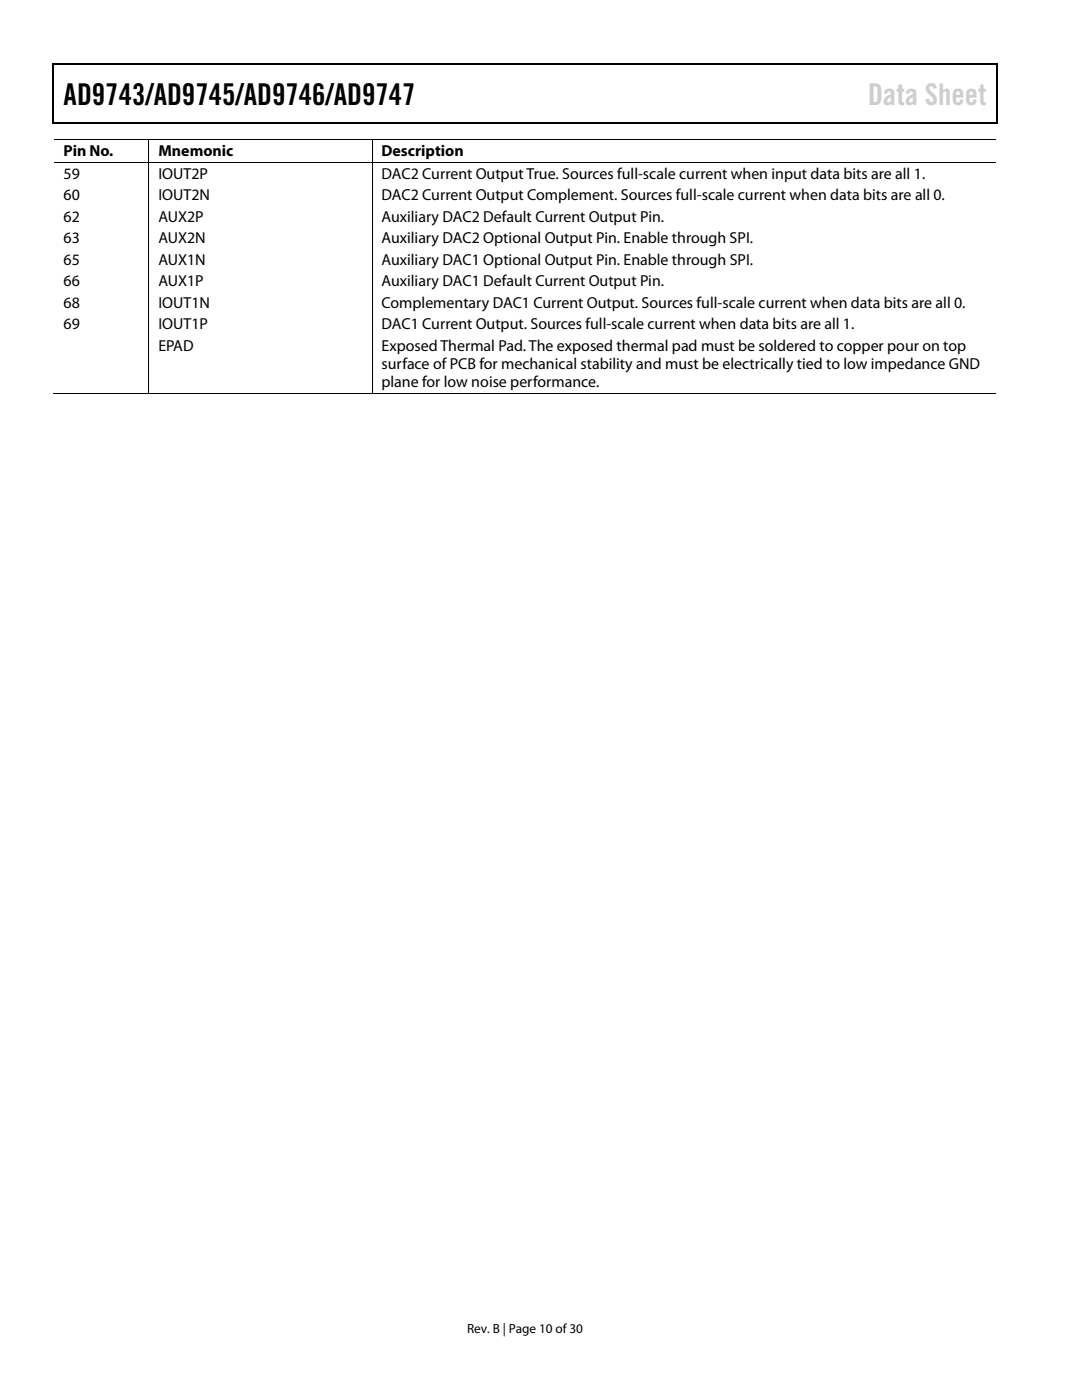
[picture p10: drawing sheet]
<svg xmlns="http://www.w3.org/2000/svg" width="216mm" height="279mm" viewBox="0 0 216 279" stroke-linecap="round" stroke-linejoin="round" font-family="sans-serif">
<defs><g id="words">
<text font-size="6" x="12.7" y="21">AD9743/AD9745/AD9746/AD9747</text>
<text font-size="6" fill="#cdcdcd" x="173.2" y="21">Data Sheet</text>
<g font-size="3.2">
<text x="12.7" y="31.2">Pin No.</text>
<text x="12.7" y="35.7">59</text>
<text x="31.6" y="35.7">IOUT2P</text>
<text x="31.6" y="31.2">Mnemonic</text>
<text x="76.1" y="31.2">Description</text>
<text x="76.1" y="35.7">DAC2 Current Output True. Sources full-scale current when input data bits are all 1.</text>
<text x="12.7" y="40">60</text>
<text x="31.6" y="40">IOUT2N</text>
<text x="76.1" y="40">DAC2 Current Output Complement. Sources full-scale current when data bits are all 0.</text>
<text x="12.7" y="44.3">62</text>
<text x="31.6" y="44.3">AUX2P</text>
<text x="76.1" y="44.3">Auxiliary DAC2 Default Current Output Pin.</text>
<text x="12.7" y="48.6">63</text>
<text x="12.7" y="52.9">65</text>
<text x="31.6" y="48.6">AUX2N</text>
<text x="31.6" y="52.9">AUX1N</text>
<text x="76.1" y="48.6">Auxiliary DAC2 Optional Output Pin. Enable through SPI.</text>
<text x="76.1" y="52.9">Auxiliary DAC1 Optional Output Pin. Enable through SPI.</text>
<text x="12.7" y="57.2">66</text>
<text x="31.6" y="57.2">AUX1P</text>
<text x="76.1" y="57.2">Auxiliary DAC1 Default Current Output Pin.</text>
<text x="12.7" y="61.4">68</text>
<text x="12.7" y="65.7">69</text>
<text x="31.6" y="61.4">IOUT1N</text>
<text x="31.6" y="65.7">IOUT1P</text>
<text x="76.1" y="61.4">Complementary DAC1 Current Output. Sources full-scale current when data bits are all 0.</text>
<text x="76.1" y="65.7">DAC1 Current Output. Sources full-scale current when data bits are all 1.</text>
<text x="31.6" y="70">EPAD</text>
<text x="76.1" y="70.1">Exposed Thermal Pad. The exposed thermal pad must be soldered to copper pour on top</text>
<text x="76.1" y="73.6">surface of PCB for mechanical stability and must be electrically tied to low impedance GND</text>
<text x="76.1" y="77.2">plane for low noise performance.</text>
</g>
<text font-size="2.6" x="93.2" y="266">Rev. B | Page 10 of30</text>
</g></defs>
<g fill="#000">
<path d="M10.5 12.7h.3v1h-.3zM10.5 12.7h.3v.3h-.3zM133.3 12.7h.3v.3h-.3zM198.8 12.7h.2v1h-.2zM198.8 12.7h.2v.3h-.2zM10.5 24.4h.3v.3h-.3zM29.6 27.9h.2v.1h-.2zM29.6 32.4h.2v.2h-.2zM74.2 27.9h.1v.1h-.1zM74.2 32.4h.1v.2h-.1zM133.1 24.4h.2v.3h-.2zM198.8 24.4h.2v.3h-.2z"/>
<path d="M29.6 78.4h.2v.2h-.2zM74.2 78.4h.1v.2h-.1z"/>
</g>
<path d="M10.7 13.7v10.7M10.8 12.8h122.5M133.6 12.8h65.2M198.9 13.7v10.7M10.8 24.5h188" fill="none" stroke="#000" stroke-width=".25"/>
<g fill="none" stroke="#000" stroke-width=".2">
<path d="M10.8 27.9h18.8M10.8 32.5h18.8M29.7 28v4.4M29.7 32.6v45.8M29.8 27.9h44.4M29.8 32.5h44.4M74.3 28v4.4M74.3 32.6v45.8M74.3 27.9h124.5M74.3 32.5h124.5M10.5 78.5h19.1M29.8 78.5h44.4"/>
<path d="M74.3 78.5h124.5"/>
</g>
<use href="#words"/>
</svg>
